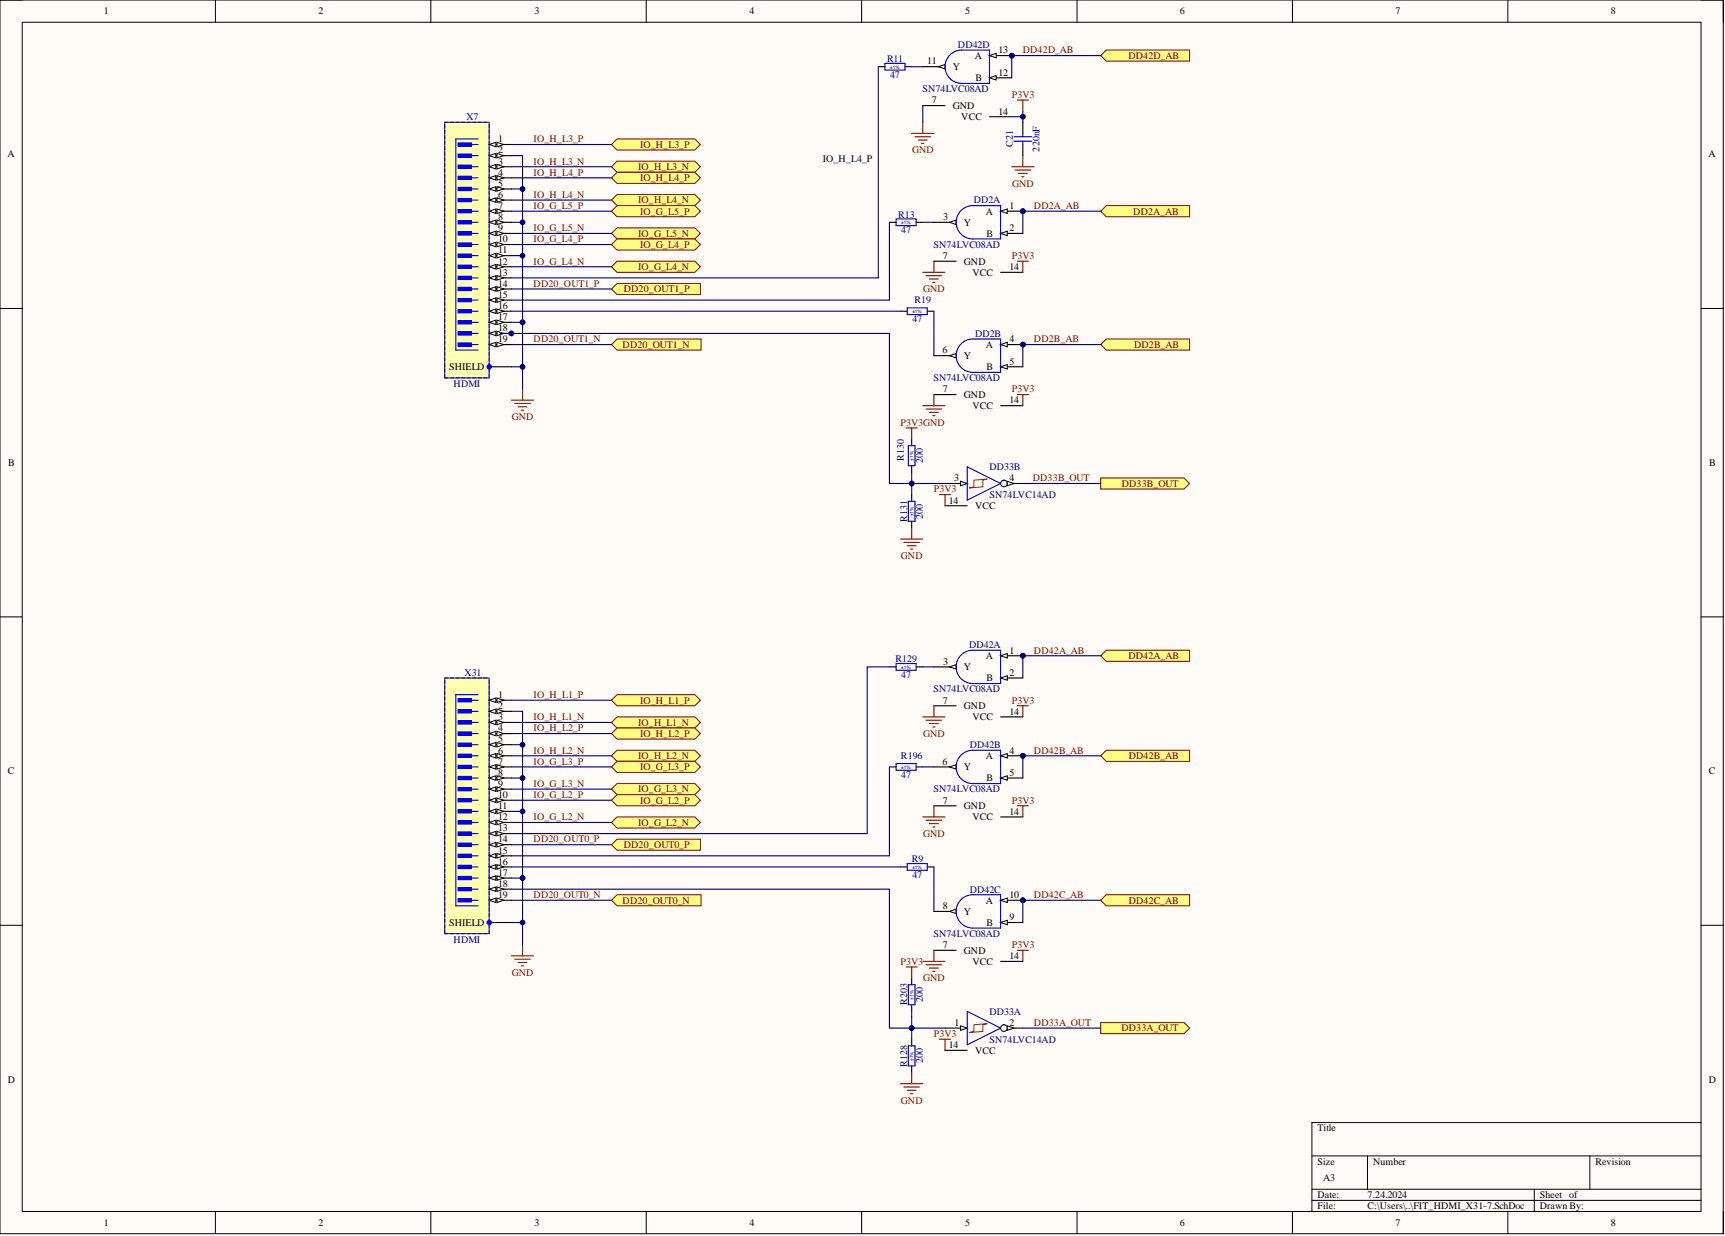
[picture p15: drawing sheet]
<svg xmlns="http://www.w3.org/2000/svg" width="393mm" height="282mm" viewBox="0 0 393 282" stroke-linecap="round" stroke-linejoin="round" font-family="sans-serif">
<defs><g id="words">
<g font-size="2.3">
<text x="23.7" y="3.3">1</text>
<text x="72.6" y="3.3">2</text>
<text x="121.9" y="3.3">3</text>
<text x="170.9" y="3.3">4</text>
<text x="220.1" y="3.3">5</text>
<text x="269.1" y="3.3">6</text>
<text x="318.2" y="3.3">7</text>
<text x="367.3" y="3.3">8</text>
<text x="211.4" y="14.7">11</text>
<text x="217.3" y="16">Y</text>
<text x="222.3" y="13.4">A</text>
<text x="227.7" y="12.2">13</text>
<text x="227.7" y="17.2">12</text>
<text x="212.4" y="23.6">7</text>
<text x="222.4" y="18.5">B</text>
<text x="217.3" y="24.8">GND</text>
<text x="219.2" y="27.4">VCC</text>
<text x="227.7" y="26.1">14</text>
<text x="1.7" y="35.9">A</text>
<text x="113.6" y="32.4">1</text>
<text x="113.6" y="35">2</text>
<text x="389.6" y="35.9">A</text>
<text x="113.6" y="37.5">3</text>
<text x="113.6" y="40.1">4</text>
<text x="187.6" y="37">IO_H_L4_P</text>
<text x="113.6" y="42.6">5</text>
<text x="113.6" y="45.1">6</text>
<text x="113.6" y="47.7">7</text>
<text x="230.2" y="47.7">1</text>
<text x="113.6" y="50.2">8</text>
<text x="113.6" y="52.7">9</text>
<text x="215.1" y="50.2">3</text>
<text x="219.8" y="51.5">Y</text>
<text x="224.8" y="48.9">A</text>
<text x="225" y="54">B</text>
<text x="230.2" y="52.7">2</text>
<text x="113.6" y="55.3">10</text>
<text x="113.6" y="57.8">11</text>
<text x="215" y="59.1">7</text>
<text x="113.6" y="60.3">12</text>
<text x="113.6" y="62.9">13</text>
<text x="113.6" y="65.4">14</text>
<text x="219.8" y="60.3">GND</text>
<text x="221.7" y="62.9">VCC</text>
<text x="230.2" y="61.6">14</text>
<text x="113.6" y="67.9">15</text>
<text x="113.6" y="70.5">16</text>
<text x="113.6" y="73">17</text>
<text x="113.6" y="75.5">18</text>
<text x="113.6" y="78.1">19</text>
<text x="214.9" y="80.6">6</text>
<text x="219.8" y="81.9">Y</text>
<text x="224.8" y="79.3">A</text>
<text x="230.2" y="83.1">5</text>
<text x="230.2" y="78.1">4</text>
<text x="102.4" y="84.4">SHIELD</text>
<text x="215" y="89.5">7</text>
<text x="225" y="84.4">B</text>
<text x="219.8" y="90.7">GND</text>
<text x="221.7" y="93.3">VCC</text>
<text x="230.2" y="92">14</text>
<text x="1.9" y="106.3">B</text>
<text x="389.7" y="106.3">B</text>
<text x="217.6" y="109.8">3</text>
<text x="230.2" y="109.8">4</text>
<text x="216.3" y="114.8">14</text>
<text x="222.3" y="116.1">VCC</text>
<text x="230.2" y="149">1</text>
<text x="215.1" y="151.6">3</text>
<text x="219.8" y="152.8">Y</text>
<text x="224.8" y="150.3">A</text>
<text x="225" y="155.4">B</text>
<text x="230.2" y="154.1">2</text>
<text x="113.6" y="159.2">1</text>
<text x="113.6" y="161.7">2</text>
<text x="215" y="160.4">7</text>
<text x="219.8" y="161.7">GND</text>
<text x="113.6" y="164.2">3</text>
<text x="113.6" y="166.8">4</text>
<text x="221.7" y="164.2">VCC</text>
<text x="230.2" y="163">14</text>
<text x="113.6" y="169.3">5</text>
<text x="113.6" y="171.9">6</text>
<text x="224.8" y="173.1">A</text>
<text x="230.2" y="171.9">4</text>
<text x="1.8" y="176.6">C</text>
<text x="113.6" y="174.4">7</text>
<text x="113.6" y="176.9">8</text>
<text x="113.6" y="179.5">9</text>
<text x="214.9" y="174.4">6</text>
<text x="219.8" y="175.7">Y</text>
<text x="225" y="178.2">B</text>
<text x="230.2" y="176.9">5</text>
<text x="389.7" y="176.6">C</text>
<text x="113.6" y="182">10</text>
<text x="113.6" y="184.5">11</text>
<text x="215" y="183.3">7</text>
<text x="219.8" y="184.5">GND</text>
<text x="230.2" y="185.8">14</text>
<text x="113.6" y="187.1">12</text>
<text x="113.6" y="189.6">13</text>
<text x="221.7" y="187.1">VCC</text>
<text x="113.6" y="192.1">14</text>
<text x="113.6" y="194.7">15</text>
<text x="113.6" y="197.2">16</text>
<text x="113.6" y="199.7">17</text>
<text x="113.6" y="202.3">18</text>
<text x="113.6" y="204.8">19</text>
<text x="215" y="207.3">8</text>
<text x="219.8" y="208.6">Y</text>
<text x="224.8" y="206.1">A</text>
<text x="230.2" y="204.8">10</text>
<text x="230.2" y="209.9">9</text>
<text x="102.4" y="211.1">SHIELD</text>
<text x="225" y="211.1">B</text>
<text x="215" y="216.2">7</text>
<text x="219.8" y="217.5">GND</text>
<text x="221.7" y="220">VCC</text>
<text x="230.2" y="218.7">14</text>
<text x="217.7" y="234">1</text>
<text x="230.2" y="234">2</text>
<text x="216.3" y="239">14</text>
<text x="222.3" y="240.3">VCC</text>
<text x="1.8" y="247">D</text>
<text x="389.7" y="247">D</text>
<text x="300.4" y="258">Title</text>
<text x="300.4" y="265.6">Size</text>
<text x="301.7" y="269.4">A3</text>
<text x="313.1" y="265.6">Number</text>
<text x="363.8" y="265.6">Revision</text>
<text x="300.4" y="273.2">Date:</text>
<text x="300.4" y="275.8">File:</text>
<text x="311.8" y="273.2">7.24.2024</text>
<text x="311.8" y="275.8">C:\Users\..\FIT_HDMI_X31-7.SchDoc</text>
<text x="351.1" y="273.2">Sheet of</text>
<text x="351.1" y="275.8">Drawn By:</text>
<text x="23.7" y="279.6">1</text>
<text x="72.6" y="279.6">2</text>
<text x="121.9" y="279.6">3</text>
<text x="170.9" y="279.6">4</text>
<text x="220.1" y="279.6">5</text>
<text x="269.1" y="279.6">6</text>
<text x="318.2" y="279.6">7</text>
<text x="367.3" y="279.6">8</text>
</g>
<g font-size="2.3" fill="#000080">
<text x="218.4" y="10.9">DD42D</text>
<text x="202.3" y="14.2">R11</text>
<text x="203" y="17.7">47</text>
<text x="210.3" y="21">SN74LVC08AD</text>
<text x="106.4" y="27.4">X7</text>
<text x="231" y="33.5" transform="rotate(-90 231 33.5)">C21</text>
<text x="237" y="34.6" transform="rotate(-90 237 34.6)">220nF</text>
<text x="222.1" y="46.4">DD2A</text>
<text x="204.8" y="49.7">R13</text>
<text x="205.5" y="53.2">47</text>
<text x="212.9" y="56.5">SN74LVC08AD</text>
<text x="208.6" y="69.2">R19</text>
<text x="208.1" y="73.5">47</text>
<text x="222.3" y="76.8">DD2B</text>
<text x="103.4" y="88.2">HDMI</text>
<text x="212.9" y="86.9">SN74LVC08AD</text>
<text x="206.1" y="105.1" transform="rotate(-90 206.1 105.1)">R130</text>
<text x="210.4" y="105.6" transform="rotate(-90 210.4 105.6)">200</text>
<text x="225.6" y="107.2">DD33B</text>
<text x="225.6" y="113.6">SN74LVC14AD</text>
<text x="206.9" y="119" transform="rotate(-90 206.9 119)">R131</text>
<text x="210.4" y="118.3" transform="rotate(-90 210.4 118.3)">200</text>
<text x="221" y="147.8">DD42A</text>
<text x="105.9" y="154.1">X31</text>
<text x="204.2" y="151.1">R129</text>
<text x="205.5" y="154.6">47</text>
<text x="212.9" y="157.9">SN74LVC08AD</text>
<text x="205.4" y="173.1">R196</text>
<text x="221.2" y="170.6">DD42B</text>
<text x="205.5" y="177.4">47</text>
<text x="212.9" y="180.7">SN74LVC08AD</text>
<text x="207.9" y="196.7">R9</text>
<text x="208.1" y="200.2">47</text>
<text x="221.2" y="203.5">DD42C</text>
<text x="103.4" y="214.9">HDMI</text>
<text x="212.9" y="213.7">SN74LVC08AD</text>
<text x="206.9" y="229.2" transform="rotate(-90 206.9 229.2)">R203</text>
<text x="210.4" y="228.5" transform="rotate(-90 210.4 228.5)">200</text>
<text x="225.6" y="231.4">DD33A</text>
<text x="225.6" y="237.8">SN74LVC14AD</text>
<text x="206.9" y="243.2" transform="rotate(-90 206.9 243.2)">R128</text>
<text x="210.4" y="242.5" transform="rotate(-90 210.4 242.5)">200</text>
</g>
<g font-size="2.3" fill="#800000">
<text x="233.2" y="12.2">DD42D_AB</text>
<text x="257.3" y="13.4">DD42D_AB</text>
<text x="230.7" y="22.3">P3V3</text>
<text x="121.7" y="32.4">IO_H_L3_P</text>
<text x="145.9" y="33.7">IO_H_L3_P</text>
<text x="208" y="35">GND</text>
<text x="121.7" y="37.5">IO_H_L3_N</text>
<text x="121.7" y="40.1">IO_H_L4_P</text>
<text x="145.5" y="38.8">IO_H_L3_N</text>
<text x="145.9" y="41.3">IO_H_L4_P</text>
<text x="121.7" y="45.1">IO_H_L4_N</text>
<text x="121.7" y="47.7">IO_G_L5_P</text>
<text x="145.5" y="46.4">IO_H_L4_N</text>
<text x="230.8" y="42.6">GND</text>
<text x="235.8" y="47.7">DD2A_AB</text>
<text x="121.7" y="52.7">IO_G_L5_N</text>
<text x="145.5" y="54">IO_G_L5_N</text>
<text x="145.9" y="48.9">IO_G_L5_P</text>
<text x="258.4" y="48.9">DD2A_AB</text>
<text x="121.7" y="55.3">IO_G_L4_P</text>
<text x="145.9" y="56.5">IO_G_L4_P</text>
<text x="230.7" y="59.1">P3V3</text>
<text x="121.7" y="65.4">DD20_OUT1_P</text>
<text x="121.7" y="60.3">IO_G_L4_N</text>
<text x="145.5" y="61.6">IO_G_L4_N</text>
<text x="142.2" y="66.7">DD20_OUT1_P</text>
<text x="210.5" y="66.7">GND</text>
<text x="121.7" y="78.1">DD20_OUT1_N</text>
<text x="142" y="79.3">DD20_OUT1_N</text>
<text x="235.8" y="78.1">DD2B_AB</text>
<text x="258.6" y="79.3">DD2B_AB</text>
<text x="230.7" y="89.5">P3V3</text>
<text x="116.7" y="95.8">GND</text>
<text x="205.3" y="97.1">P3V3GND</text>
<text x="213" y="112.3">P3V3</text>
<text x="235.5" y="109.8">DD33B_OUT</text>
<text x="255.8" y="111">DD33B_OUT</text>
<text x="205.4" y="127.5">GND</text>
<text x="235.8" y="149">DD42A_AB</text>
<text x="257.3" y="150.3">DD42A_AB</text>
<text x="121.7" y="159.2">IO_H_L1_P</text>
<text x="145.9" y="160.4">IO_H_L1_P</text>
<text x="230.7" y="160.4">P3V3</text>
<text x="121.7" y="164.2">IO_H_L1_N</text>
<text x="121.7" y="166.8">IO_H_L2_P</text>
<text x="145.5" y="165.5">IO_H_L1_N</text>
<text x="121.7" y="171.9">IO_H_L2_N</text>
<text x="145.5" y="173.1">IO_H_L2_N</text>
<text x="145.9" y="168.1">IO_H_L2_P</text>
<text x="210.5" y="168.1">GND</text>
<text x="235.8" y="171.9">DD42B_AB</text>
<text x="257.4" y="173.1">DD42B_AB</text>
<text x="121.7" y="174.4">IO_G_L3_P</text>
<text x="121.7" y="179.5">IO_G_L3_N</text>
<text x="145.9" y="175.7">IO_G_L3_P</text>
<text x="121.7" y="182">IO_G_L2_P</text>
<text x="145.5" y="180.7">IO_G_L3_N</text>
<text x="145.9" y="183.3">IO_G_L2_P</text>
<text x="230.7" y="183.3">P3V3</text>
<text x="121.7" y="187.1">IO_G_L2_N</text>
<text x="145.5" y="188.3">IO_G_L2_N</text>
<text x="210.5" y="190.9">GND</text>
<text x="121.7" y="192.1">DD20_OUT0_P</text>
<text x="142.2" y="193.4">DD20_OUT0_P</text>
<text x="121.7" y="204.8">DD20_OUT0_N</text>
<text x="142" y="206.1">DD20_OUT0_N</text>
<text x="235.8" y="204.8">DD42C_AB</text>
<text x="257.4" y="206.1">DD42C_AB</text>
<text x="205.3" y="220">P3V3</text>
<text x="230.7" y="216.2">P3V3</text>
<text x="116.7" y="222.5">GND</text>
<text x="210.5" y="223.8">GND</text>
<text x="235.8" y="234">DD33A_OUT</text>
<text x="213" y="236.5">P3V3</text>
<text x="255.7" y="235.2">DD33A_OUT</text>
<text x="205.4" y="251.7">GND</text>
</g>
<g font-size="1.1" fill="#000080">
<text x="203" y="15.6">±1%</text>
<text x="205.5" y="51.1">±1%</text>
<text x="208.1" y="71.4">±1%</text>
<text x="208.3" y="105" transform="rotate(-90 208.3 105)">±1%</text>
<text x="208.3" y="117.7" transform="rotate(-90 208.3 117.7)">±1%</text>
<text x="205.5" y="152.5">±1%</text>
<text x="205.5" y="175.3">±1%</text>
<text x="208.1" y="198.1">±1%</text>
<text x="208.3" y="228" transform="rotate(-90 208.3 228)">±1%</text>
<text x="208.3" y="241.9" transform="rotate(-90 208.3 241.9)">±1%</text>
</g>
</g></defs>
<path d="M0 0h393v281.3h-393z" fill-rule="evenodd" fill="#fffcf8"/>
<path d="M0 0h393v281.3h-393z" fill="none" stroke="#000" stroke-width=".23"/>
<path d="M5.1 5.1h382.8v271.2h-382.8z" fill-rule="evenodd" fill="#fffcf8"/>
<g fill="none" stroke="#000" stroke-width=".23">
<path d="M0 0h5.1M5.1 5.1h382.8v271.2h-382.8zM49.1 0v5.1M98.2 0v5.1M147.4 0v5.1M196.5 0v5.1M245.6 0v5.1M294.7 0v5.1M343.8 0v5.1M387.9 0h5.1v5.1M0 70.3h5.1M387.9 70.3h5.1"/>
<path d="M0 140.7h5.1M387.9 140.7h5.1M0 211h5.1M387.9 211h5.1M387.9 256h-88.7v20.3M49.1 276.3v5M98.2 276.3v5M147.4 276.3v5M196.5 276.3v5M245.6 276.3v5M294.7 276.3v5M299.2 263.6h88.7"/>
<path d="M299.2 271.2h88.7M299.2 273.7h88.7M311.8 263.6v7.6M343.8 276.3v5M349.9 271.2v5.1M362.5 263.6v7.6M393 276.3v5"/>
</g>
<g fill="none" stroke="#000" stroke-width=".25">
<path d="M200.3 15.2h1.5M206.4 15.2h1.5M233.2 27.9v2.5M233.2 33v2.5M202.8 50.7h1.5M208.9 50.7h1.5M205.3 71h1.6M211.4 71h1.6M207.9 100.1v1.5M207.9 106.2v1.5M207.9 112.8v1.5M207.9 118.9v1.5"/>
<path d="M202.8 152.1h1.5M208.9 152.1h1.5M202.8 174.9h1.5M208.9 174.9h1.5M205.3 197.7h1.6M211.4 197.7h1.6M207.9 223.1v1.5M207.9 229.1v1.6M207.9 237v1.5M207.9 243.1v1.5"/>
</g>
<g fill="none" stroke="#00f" stroke-width=".25">
<path d="M201.8 14.5h4.6v1.5h-4.6zM231.2 31.2h4.1M231.2 32.2h4.1M233.2 30.4v.8M233.2 32.2v.8M204.3 49.9h4.6v1.6h-4.6zM206.9 70.2h4.5v1.5h-4.5zM207.1 101.6h1.5v4.6h-1.5zM207.1 114.3h1.5v4.6h-1.5zM204.3 151.3h4.6v1.5h-4.6zM204.3 174.1h4.6v1.6h-4.6zM206.9 196.9h4.5v1.6h-4.5z"/>
<path d="M207.1 224.6h1.5v4.5h-1.5zM207.1 238.5h1.5v4.6h-1.5z"/>
</g>
<circle cx="230.7" cy="12.7" r=".51" fill="#000080"/>
<circle cx="230.7" cy="12.7" r=".51" fill="none" stroke="#000080" stroke-width=".23"/>
<path d="M210.4 15.2h5.1" fill="none" stroke="#000" stroke-width=".25"/>
<path d="M214 15.2l1.5-.5v1z" fill="#f8fcff"/>
<path d="M214 15.2l1.5-.5v1z" fill="none" stroke="#000" stroke-width=".23"/>
<path d="M225.6 12.7h5.1" fill="none" stroke="#000" stroke-width=".25"/>
<path d="M225.6 12.7l1.6-.5v1z" fill="#f8fcff"/>
<path d="M225.6 12.7l1.6-.5v1z" fill="none" stroke="#000" stroke-width=".23"/>
<circle cx="230.7" cy="12.7" r=".51" fill="#000080"/>
<circle cx="230.7" cy="12.7" r=".51" fill="none" stroke="#000080" stroke-width=".23"/>
<path d="M225.6 17.7h5.1" fill="none" stroke="#000" stroke-width=".25"/>
<path d="M225.6 17.7l1.6-.5v1.1z" fill="#f8fcff"/>
<path d="M225.6 17.7l1.6-.5v1.1z" fill="none" stroke="#000" stroke-width=".23"/>
<path d="M216.6 12.5a3.8 3.8 0 0 1 2.7-1.1h6.3v7.6h-6.3a3.8 3.8 0 0 1-3.5-2.3 3.8 3.8 0 0 1 .8-4.2z" fill="none" stroke="#00f" stroke-width=".25"/>
<path d="M210.4 24.1h5.1M225.6 26.6h5.1M215.5 115.3h5.1M228.2 110.3h5" fill="none" stroke="#000" stroke-width=".25"/>
<circle cx="228.9" cy="110.3" r=".76" fill="#f8fcff"/>
<circle cx="228.9" cy="110.3" r=".76" fill="none" stroke="#000" stroke-width=".23"/>
<path d="M229.7 109.8l1.5 .5-1.5 .5z" fill="#f8fcff"/>
<path d="M229.7 109.8l1.5 .5-1.5 .5z" fill="none" stroke="#000" stroke-width=".23"/>
<path d="M215.5 110.3h5.1" fill="none" stroke="#000" stroke-width=".25"/>
<path d="M219 109.8l1.6 .5-1.6 .5z" fill="#f8fcff"/>
<path d="M219 109.8l1.6 .5-1.6 .5z" fill="none" stroke="#000" stroke-width=".23"/>
<path d="M220.6 106.5l7.6 3.8-7.6 3.8z" fill="none" stroke="#00f" stroke-width=".25"/>
<path d="M222.1 109.5l3-.3-1 .3v1.5l-3 .3 1-.3z" fill="none" stroke="#f00" stroke-width=".23"/>
<g fill="none" stroke="#800000" stroke-width=".25">
<path d="M207.9 30.4h5.1M208.6 31.2h3.6M209.4 31.9h2M210.2 32.7h.5M210.4 27.9v2.5M230.7 38h5.1M231.5 38.8h3.5M232 22.8h2.5M232.2 39.5h2.1M233.2 22.8v2.6M233.2 35.5v2.5M233 40.3h.5"/>
<path d="M116.6 91.3h5.1M117.4 92h3.5M118.1 92.8h2.1M118.9 93.5h.5M119.2 88.7v2.6M206.6 97.6h2.6M207.9 97.6v2.5M205.3 122.9h5.1M206.1 123.7h3.6M206.9 124.5h2M207.6 125.2h.5M207.9 120.4v2.5"/>
<path d="M116.6 218h5.1M117.4 218.7h3.5M118.1 219.5h2.1M119.2 215.4v2.6M118.9 220.3h.5M206.6 220.5h2.6M207.9 220.5v2.6M205.3 247.1h5.1M206.1 247.9h3.6M206.9 248.7h2M207.6 249.4h.5M207.9 244.6v2.5"/>
</g>
<path d="M101.4 154.6h10.1v58.3h-10.1z" fill-rule="evenodd" fill="#ffffb0"/>
<path d="M101.4 154.6h10.1v58.3h-10.1z" fill="none" stroke="#800000" stroke-width=".23"/>
<path d="M111.5 159.7h5.1" fill="none" stroke="#000" stroke-width=".25"/>
<path d="M111.5 159.7l1.6-.5v1z" fill="#f8fcff"/>
<path d="M111.5 159.7l1.6-.5v1z" fill="none" stroke="#000" stroke-width=".23"/>
<path d="M113.3 159.2l1.5 .5-1.5 .5z" fill="#f8fcff"/>
<path d="M113.3 159.2l1.5 .5-1.5 .5z" fill="none" stroke="#000" stroke-width=".23"/>
<path d="M111.5 162.2h5.1" fill="none" stroke="#000" stroke-width=".25"/>
<path d="M111.5 162.2l1.6-.5v1z" fill="#f8fcff"/>
<path d="M111.5 162.2l1.6-.5v1z" fill="none" stroke="#000" stroke-width=".23"/>
<path d="M113.3 161.7l1.5 .5-1.5 .5z" fill="#f8fcff"/>
<path d="M113.3 161.7l1.5 .5-1.5 .5z" fill="none" stroke="#000" stroke-width=".23"/>
<path d="M111.5 164.8h5.1" fill="none" stroke="#000" stroke-width=".25"/>
<path d="M111.5 164.8l1.6-.6v1.1z" fill="#f8fcff"/>
<path d="M111.5 164.8l1.6-.6v1.1z" fill="none" stroke="#000" stroke-width=".23"/>
<path d="M113.3 164.2l1.5 .6-1.5 .5z" fill="#f8fcff"/>
<path d="M113.3 164.2l1.5 .6-1.5 .5z" fill="none" stroke="#000" stroke-width=".23"/>
<path d="M111.5 167.3h5.1" fill="none" stroke="#000" stroke-width=".25"/>
<path d="M111.5 167.3l1.6-.5v1z" fill="#f8fcff"/>
<path d="M111.5 167.3l1.6-.5v1z" fill="none" stroke="#000" stroke-width=".23"/>
<path d="M113.3 166.8l1.5 .5-1.5 .5z" fill="#f8fcff"/>
<path d="M113.3 166.8l1.5 .5-1.5 .5z" fill="none" stroke="#000" stroke-width=".23"/>
<path d="M111.5 169.8h5.1" fill="none" stroke="#000" stroke-width=".25"/>
<path d="M111.5 169.8l1.6-.5v1z" fill="#f8fcff"/>
<path d="M111.5 169.8l1.6-.5v1z" fill="none" stroke="#000" stroke-width=".23"/>
<path d="M113.3 169.3l1.5 .5-1.5 .5z" fill="#f8fcff"/>
<path d="M113.3 169.3l1.5 .5-1.5 .5z" fill="none" stroke="#000" stroke-width=".23"/>
<path d="M111.5 172.4h5.1" fill="none" stroke="#000" stroke-width=".25"/>
<path d="M111.5 172.4l1.6-.5v1z" fill="#f8fcff"/>
<path d="M111.5 172.4l1.6-.5v1z" fill="none" stroke="#000" stroke-width=".23"/>
<path d="M113.3 171.9l1.5 .5-1.5 .5z" fill="#f8fcff"/>
<path d="M113.3 171.9l1.5 .5-1.5 .5z" fill="none" stroke="#000" stroke-width=".23"/>
<path d="M111.5 174.9h5.1" fill="none" stroke="#000" stroke-width=".25"/>
<path d="M111.5 174.9l1.6-.5v1z" fill="#f8fcff"/>
<path d="M111.5 174.9l1.6-.5v1z" fill="none" stroke="#000" stroke-width=".23"/>
<path d="M113.3 174.4l1.5 .5-1.5 .5z" fill="#f8fcff"/>
<path d="M113.3 174.4l1.5 .5-1.5 .5z" fill="none" stroke="#000" stroke-width=".23"/>
<path d="M111.5 177.4h5.1" fill="none" stroke="#000" stroke-width=".25"/>
<path d="M111.5 177.4l1.6-.5v1z" fill="#f8fcff"/>
<path d="M111.5 177.4l1.6-.5v1z" fill="none" stroke="#000" stroke-width=".23"/>
<path d="M113.3 176.9l1.5 .5-1.5 .5z" fill="#f8fcff"/>
<path d="M113.3 176.9l1.5 .5-1.5 .5z" fill="none" stroke="#000" stroke-width=".23"/>
<path d="M111.5 180h5.1" fill="none" stroke="#000" stroke-width=".25"/>
<path d="M111.5 180l1.6-.5v1z" fill="#f8fcff"/>
<path d="M111.5 180l1.6-.5v1z" fill="none" stroke="#000" stroke-width=".23"/>
<path d="M113.3 179.5l1.5 .5-1.5 .5z" fill="#f8fcff"/>
<path d="M113.3 179.5l1.5 .5-1.5 .5z" fill="none" stroke="#000" stroke-width=".23"/>
<path d="M111.5 182.5h5.1" fill="none" stroke="#000" stroke-width=".25"/>
<path d="M111.5 182.5l1.6-.5v1z" fill="#f8fcff"/>
<path d="M111.5 182.5l1.6-.5v1z" fill="none" stroke="#000" stroke-width=".23"/>
<path d="M113.3 182l1.5 .5-1.5 .5z" fill="#f8fcff"/>
<path d="M113.3 182l1.5 .5-1.5 .5z" fill="none" stroke="#000" stroke-width=".23"/>
<path d="M111.5 185h5.1" fill="none" stroke="#000" stroke-width=".25"/>
<path d="M111.5 185l1.6-.5v1z" fill="#f8fcff"/>
<path d="M111.5 185l1.6-.5v1z" fill="none" stroke="#000" stroke-width=".23"/>
<path d="M113.3 184.5l1.5 .5-1.5 .5z" fill="#f8fcff"/>
<path d="M113.3 184.5l1.5 .5-1.5 .5z" fill="none" stroke="#000" stroke-width=".23"/>
<path d="M111.5 187.6h5.1" fill="none" stroke="#000" stroke-width=".25"/>
<path d="M111.5 187.6l1.6-.5v1z" fill="#f8fcff"/>
<path d="M111.5 187.6l1.6-.5v1z" fill="none" stroke="#000" stroke-width=".23"/>
<path d="M113.3 187.1l1.5 .5-1.5 .5z" fill="#f8fcff"/>
<path d="M113.3 187.1l1.5 .5-1.5 .5z" fill="none" stroke="#000" stroke-width=".23"/>
<path d="M111.5 190.1h5.1" fill="none" stroke="#000" stroke-width=".25"/>
<path d="M111.5 190.1l1.6-.5v1z" fill="#f8fcff"/>
<path d="M111.5 190.1l1.6-.5v1z" fill="none" stroke="#000" stroke-width=".23"/>
<path d="M113.3 189.6l1.5 .5-1.5 .5z" fill="#f8fcff"/>
<path d="M113.3 189.6l1.5 .5-1.5 .5z" fill="none" stroke="#000" stroke-width=".23"/>
<path d="M111.5 192.6h5.1" fill="none" stroke="#000" stroke-width=".25"/>
<path d="M111.5 192.6l1.6-.5v1z" fill="#f8fcff"/>
<path d="M111.5 192.6l1.6-.5v1z" fill="none" stroke="#000" stroke-width=".23"/>
<path d="M113.3 192.1l1.5 .5-1.5 .5z" fill="#f8fcff"/>
<path d="M113.3 192.1l1.5 .5-1.5 .5z" fill="none" stroke="#000" stroke-width=".23"/>
<path d="M111.5 195.2h5.1" fill="none" stroke="#000" stroke-width=".25"/>
<path d="M111.5 195.2l1.6-.5v1z" fill="#f8fcff"/>
<path d="M111.5 195.2l1.6-.5v1z" fill="none" stroke="#000" stroke-width=".23"/>
<path d="M113.3 194.7l1.5 .5-1.5 .5z" fill="#f8fcff"/>
<path d="M113.3 194.7l1.5 .5-1.5 .5z" fill="none" stroke="#000" stroke-width=".23"/>
<path d="M111.5 197.7h5.1" fill="none" stroke="#000" stroke-width=".25"/>
<path d="M111.5 197.7l1.6-.5v1z" fill="#f8fcff"/>
<path d="M111.5 197.7l1.6-.5v1z" fill="none" stroke="#000" stroke-width=".23"/>
<path d="M113.3 197.2l1.5 .5-1.5 .5z" fill="#f8fcff"/>
<path d="M113.3 197.2l1.5 .5-1.5 .5z" fill="none" stroke="#000" stroke-width=".23"/>
<path d="M111.5 200.2h5.1" fill="none" stroke="#000" stroke-width=".25"/>
<path d="M111.5 200.2l1.6-.5v1z" fill="#f8fcff"/>
<path d="M111.5 200.2l1.6-.5v1z" fill="none" stroke="#000" stroke-width=".23"/>
<path d="M113.3 199.7l1.5 .5-1.5 .5z" fill="#f8fcff"/>
<path d="M113.3 199.7l1.5 .5-1.5 .5z" fill="none" stroke="#000" stroke-width=".23"/>
<path d="M111.5 202.8h5.1" fill="none" stroke="#000" stroke-width=".25"/>
<path d="M111.5 202.8l1.6-.5v1z" fill="#f8fcff"/>
<path d="M111.5 202.8l1.6-.5v1z" fill="none" stroke="#000" stroke-width=".23"/>
<path d="M113.3 202.3l1.5 .5-1.5 .5z" fill="#f8fcff"/>
<path d="M113.3 202.3l1.5 .5-1.5 .5z" fill="none" stroke="#000" stroke-width=".23"/>
<path d="M111.5 205.3h5.1" fill="none" stroke="#000" stroke-width=".25"/>
<path d="M111.5 205.3l1.6-.5v1z" fill="#f8fcff"/>
<path d="M111.5 205.3l1.6-.5v1z" fill="none" stroke="#000" stroke-width=".23"/>
<path d="M113.3 204.8l1.5 .5-1.5 .5z" fill="#f8fcff"/>
<path d="M113.3 204.8l1.5 .5-1.5 .5z" fill="none" stroke="#000" stroke-width=".23"/>
<path d="M111.5 210.4h5.1" fill="none" stroke="#000" stroke-width=".25"/>
<g fill="none" stroke="#00f" stroke-width=".25">
<path d="M101.4 155.1v.8M101.4 156.4v.8M101.4 157.6v.8M101.4 158.9v.8M101.4 154.6h.8M102.7 154.6h.8M103.9 154.6h.8M105.2 154.6h.8M106.5 154.6h.8M107.7 154.6h.8M109 154.6h.8M110.3 154.6h.8"/>
<path d="M111.5 155.1v.8M111.5 156.4v.8M111.5 157.6v.8M111.5 158.9v.8M101.4 160.2v.8M101.4 161.4v.8M101.4 162.7v.8M101.4 164v.8M101.4 165.2v.8M101.4 166.5v.8M101.4 167.8v.8M101.4 169v.8"/>
<path d="M101.4 170.3v.8M101.4 171.6v.8M101.4 172.8v.8M101.4 174.1v.8M101.4 175.4v.8M101.4 176.6v.8M101.4 177.9v.8M101.4 179.2v.8M111.5 160.2v.8M111.5 161.4v.8M111.5 162.7v.8M111.5 164v.8"/>
<path d="M111.5 165.2v.8M111.5 166.5v.8M111.5 167.8v.8M111.5 169v.8M111.5 170.3v.8M111.5 171.6v.8M111.5 172.8v.8M111.5 174.1v.8M111.5 175.4v.8M111.5 176.6v.8M111.5 177.9v.8M111.5 179.2v.8"/>
<path d="M101.4 180.4v.8M101.4 181.7v.8M101.4 183v.8M101.4 184.2v.8M101.4 185.5v.8M101.4 186.8v.8M101.4 188v.8M101.4 189.3v.8M101.4 190.6v.8M101.4 191.8v.8M101.4 193.1v.8M101.4 194.4v.8"/>
<path d="M101.4 195.6v.8M101.4 196.9v.8M101.4 198.2v.8M101.4 199.4v.8M111.5 180.4v.8M111.5 181.7v.8M111.5 183v.8M111.5 184.2v.8M111.5 185.5v.8M111.5 186.8v.8M111.5 188v.8M111.5 189.3v.8"/>
<path d="M111.5 190.6v.8M111.5 191.8v.8M111.5 193.1v.8M111.5 194.4v.8M111.5 195.6v.8M111.5 196.9v.8M111.5 198.2v.8M111.5 199.4v.8M101.4 200.7v.8M101.4 202v.8M101.4 203.2v.8M101.4 204.5v.8"/>
<path d="M101.4 205.8v.8M101.4 207.1v.7M101.4 208.3v.8M101.4 209.6v.8M101.4 210.9v.7M101.4 212.1v.8h.8M102.7 212.9h.8M103.9 212.9h.8M105.2 212.9h.8M106.5 212.9h.8M107.7 212.9h.8M109 212.9h.8"/>
<path d="M110.3 212.9h.8M111.5 200.7v.8M111.5 202v.8M111.5 203.2v.8M111.5 204.5v.8M111.5 205.8v.8M111.5 207.1v.7M111.5 208.3v.8M111.5 209.6v.8M111.5 210.9v.7M111.5 212.1v.8"/>
</g>
<circle cx="111.5" cy="210.4" r=".51" fill="#00f"/>
<circle cx="111.5" cy="210.4" r=".51" fill="none" stroke="#00f" stroke-width=".23"/>
<path d="M103.9 158.4h5.1" fill="none" stroke="#00f" stroke-width=".25"/>
<path d="M104.4 159.3h3.1v.8h-3.1z" fill-rule="evenodd" fill="#00f"/>
<path d="M104.4 159.3h3.1v.8h-3.1z" fill="none" stroke="#00f" stroke-width=".23"/>
<path d="M103.9 158.4v48.2M106.5 159.7h2.5" fill="none" stroke="#00f" stroke-width=".25"/>
<path d="M104.4 161.8h3.1v.8h-3.1z" fill-rule="evenodd" fill="#00f"/>
<path d="M104.4 161.8h3.1v.8h-3.1z" fill="none" stroke="#00f" stroke-width=".23"/>
<path d="M106.5 162.2h2.5" fill="none" stroke="#00f" stroke-width=".25"/>
<path d="M104.4 164.4h3.1v.7h-3.1z" fill-rule="evenodd" fill="#00f"/>
<path d="M104.4 164.4h3.1v.7h-3.1z" fill="none" stroke="#00f" stroke-width=".23"/>
<path d="M106.5 164.8h2.5" fill="none" stroke="#00f" stroke-width=".25"/>
<path d="M104.4 166.9h3.1v.8h-3.1z" fill-rule="evenodd" fill="#00f"/>
<path d="M104.4 166.9h3.1v.8h-3.1z" fill="none" stroke="#00f" stroke-width=".23"/>
<path d="M106.5 167.3h2.5" fill="none" stroke="#00f" stroke-width=".25"/>
<path d="M104.4 169.4h3.1v.8h-3.1z" fill-rule="evenodd" fill="#00f"/>
<path d="M104.4 169.4h3.1v.8h-3.1z" fill="none" stroke="#00f" stroke-width=".23"/>
<path d="M106.5 169.8h2.5" fill="none" stroke="#00f" stroke-width=".25"/>
<path d="M104.4 172h3.1v.7h-3.1z" fill-rule="evenodd" fill="#00f"/>
<path d="M104.4 172h3.1v.7h-3.1z" fill="none" stroke="#00f" stroke-width=".23"/>
<path d="M106.5 172.4h2.5" fill="none" stroke="#00f" stroke-width=".25"/>
<path d="M104.4 174.5h3.1v.8h-3.1z" fill-rule="evenodd" fill="#00f"/>
<path d="M104.4 174.5h3.1v.8h-3.1z" fill="none" stroke="#00f" stroke-width=".23"/>
<path d="M106.5 174.9h2.5" fill="none" stroke="#00f" stroke-width=".25"/>
<path d="M104.4 177h3.1v.8h-3.1z" fill-rule="evenodd" fill="#00f"/>
<path d="M104.4 177h3.1v.8h-3.1z" fill="none" stroke="#00f" stroke-width=".23"/>
<path d="M106.5 177.4h2.5" fill="none" stroke="#00f" stroke-width=".25"/>
<path d="M104.4 179.6h3.1v.7h-3.1z" fill-rule="evenodd" fill="#00f"/>
<path d="M104.4 179.6h3.1v.7h-3.1z" fill="none" stroke="#00f" stroke-width=".23"/>
<path d="M106.5 180h2.5" fill="none" stroke="#00f" stroke-width=".25"/>
<path d="M104.4 182.1h3.1v.8h-3.1z" fill-rule="evenodd" fill="#00f"/>
<path d="M104.4 182.1h3.1v.8h-3.1z" fill="none" stroke="#00f" stroke-width=".23"/>
<path d="M106.5 182.5h2.5" fill="none" stroke="#00f" stroke-width=".25"/>
<path d="M104.4 184.7h3.1v.7h-3.1z" fill-rule="evenodd" fill="#00f"/>
<path d="M104.4 184.7h3.1v.7h-3.1z" fill="none" stroke="#00f" stroke-width=".23"/>
<path d="M106.5 185h2.5" fill="none" stroke="#00f" stroke-width=".25"/>
<path d="M104.4 187.2h3.1v.7h-3.1z" fill-rule="evenodd" fill="#00f"/>
<path d="M104.4 187.2h3.1v.7h-3.1z" fill="none" stroke="#00f" stroke-width=".23"/>
<path d="M106.5 187.6h2.5" fill="none" stroke="#00f" stroke-width=".25"/>
<path d="M104.4 189.7h3.1v.8h-3.1z" fill-rule="evenodd" fill="#00f"/>
<path d="M104.4 189.7h3.1v.8h-3.1z" fill="none" stroke="#00f" stroke-width=".23"/>
<path d="M106.5 190.1h2.5" fill="none" stroke="#00f" stroke-width=".25"/>
<path d="M104.4 192.3h3.1v.7h-3.1z" fill-rule="evenodd" fill="#00f"/>
<path d="M104.4 192.3h3.1v.7h-3.1z" fill="none" stroke="#00f" stroke-width=".23"/>
<path d="M106.5 192.6h2.5" fill="none" stroke="#00f" stroke-width=".25"/>
<path d="M104.4 194.8h3.1v.8h-3.1z" fill-rule="evenodd" fill="#00f"/>
<path d="M104.4 194.8h3.1v.8h-3.1z" fill="none" stroke="#00f" stroke-width=".23"/>
<path d="M106.5 195.2h2.5" fill="none" stroke="#00f" stroke-width=".25"/>
<path d="M104.4 197.3h3.1v.8h-3.1z" fill-rule="evenodd" fill="#00f"/>
<path d="M104.4 197.3h3.1v.8h-3.1z" fill="none" stroke="#00f" stroke-width=".23"/>
<path d="M106.5 197.7h2.5" fill="none" stroke="#00f" stroke-width=".25"/>
<path d="M104.4 199.9h3.1v.7h-3.1z" fill-rule="evenodd" fill="#00f"/>
<path d="M104.4 199.9h3.1v.7h-3.1z" fill="none" stroke="#00f" stroke-width=".23"/>
<path d="M106.5 200.2h2.5" fill="none" stroke="#00f" stroke-width=".25"/>
<path d="M104.4 202.4h3.1v.8h-3.1z" fill-rule="evenodd" fill="#00f"/>
<path d="M104.4 202.4h3.1v.8h-3.1z" fill="none" stroke="#00f" stroke-width=".23"/>
<path d="M106.5 202.8h2.5" fill="none" stroke="#00f" stroke-width=".25"/>
<path d="M104.4 204.9h3.1v.8h-3.1z" fill-rule="evenodd" fill="#00f"/>
<path d="M104.4 204.9h3.1v.8h-3.1z" fill="none" stroke="#00f" stroke-width=".23"/>
<path d="M103.9 206.6h5.1M106.5 205.3h2.5" fill="none" stroke="#00f" stroke-width=".25"/>
<circle cx="116.6" cy="76" r=".51" fill="#000080"/>
<circle cx="116.6" cy="76" r=".51" fill="none" stroke="#000080" stroke-width=".23"/>
<path d="M101.4 27.9h10.1v58.3h-10.1z" fill-rule="evenodd" fill="#ffffb0"/>
<path d="M101.4 27.9h10.1v58.3h-10.1z" fill="none" stroke="#800000" stroke-width=".23"/>
<path d="M111.5 33h5.1" fill="none" stroke="#000" stroke-width=".25"/>
<path d="M111.5 33l1.6-.6v1.1z" fill="#f8fcff"/>
<path d="M111.5 33l1.6-.6v1.1z" fill="none" stroke="#000" stroke-width=".23"/>
<path d="M113.3 32.4l1.5 .6-1.5 .5z" fill="#f8fcff"/>
<path d="M113.3 32.4l1.5 .6-1.5 .5z" fill="none" stroke="#000" stroke-width=".23"/>
<path d="M111.5 35.5h5.1" fill="none" stroke="#000" stroke-width=".25"/>
<path d="M111.5 35.5l1.6-.5v1z" fill="#f8fcff"/>
<path d="M111.5 35.5l1.6-.5v1z" fill="none" stroke="#000" stroke-width=".23"/>
<path d="M113.3 35l1.5 .5-1.5 .5z" fill="#f8fcff"/>
<path d="M113.3 35l1.5 .5-1.5 .5z" fill="none" stroke="#000" stroke-width=".23"/>
<path d="M111.5 38h5.1" fill="none" stroke="#000" stroke-width=".25"/>
<path d="M111.5 38l1.6-.5v1z" fill="#f8fcff"/>
<path d="M111.5 38l1.6-.5v1z" fill="none" stroke="#000" stroke-width=".23"/>
<path d="M113.3 37.5l1.5 .5-1.5 .5z" fill="#f8fcff"/>
<path d="M113.3 37.5l1.5 .5-1.5 .5z" fill="none" stroke="#000" stroke-width=".23"/>
<path d="M111.5 40.6h5.1" fill="none" stroke="#000" stroke-width=".25"/>
<path d="M111.5 40.6l1.6-.5v1z" fill="#f8fcff"/>
<path d="M111.5 40.6l1.6-.5v1z" fill="none" stroke="#000" stroke-width=".23"/>
<path d="M113.3 40.1l1.5 .5-1.5 .5z" fill="#f8fcff"/>
<path d="M113.3 40.1l1.5 .5-1.5 .5z" fill="none" stroke="#000" stroke-width=".23"/>
<path d="M111.5 43.1h5.1" fill="none" stroke="#000" stroke-width=".25"/>
<path d="M111.5 43.1l1.6-.5v1z" fill="#f8fcff"/>
<path d="M111.5 43.1l1.6-.5v1z" fill="none" stroke="#000" stroke-width=".23"/>
<path d="M113.3 42.6l1.5 .5-1.5 .5z" fill="#f8fcff"/>
<path d="M113.3 42.6l1.5 .5-1.5 .5z" fill="none" stroke="#000" stroke-width=".23"/>
<path d="M111.5 45.6h5.1" fill="none" stroke="#000" stroke-width=".25"/>
<path d="M111.5 45.6l1.6-.5v1z" fill="#f8fcff"/>
<path d="M111.5 45.6l1.6-.5v1z" fill="none" stroke="#000" stroke-width=".23"/>
<path d="M113.3 45.1l1.5 .5-1.5 .5z" fill="#f8fcff"/>
<path d="M113.3 45.1l1.5 .5-1.5 .5z" fill="none" stroke="#000" stroke-width=".23"/>
<path d="M111.5 48.2h5.1" fill="none" stroke="#000" stroke-width=".25"/>
<path d="M111.5 48.2l1.6-.5v1z" fill="#f8fcff"/>
<path d="M111.5 48.2l1.6-.5v1z" fill="none" stroke="#000" stroke-width=".23"/>
<path d="M113.3 47.7l1.5 .5-1.5 .5z" fill="#f8fcff"/>
<path d="M113.3 47.7l1.5 .5-1.5 .5z" fill="none" stroke="#000" stroke-width=".23"/>
<path d="M111.5 50.7h5.1" fill="none" stroke="#000" stroke-width=".25"/>
<path d="M111.5 50.7l1.6-.5v1z" fill="#f8fcff"/>
<path d="M111.5 50.7l1.6-.5v1z" fill="none" stroke="#000" stroke-width=".23"/>
<path d="M113.3 50.2l1.5 .5-1.5 .5z" fill="#f8fcff"/>
<path d="M113.3 50.2l1.5 .5-1.5 .5z" fill="none" stroke="#000" stroke-width=".23"/>
<path d="M111.5 53.2h5.1" fill="none" stroke="#000" stroke-width=".25"/>
<path d="M111.5 53.2l1.6-.5v1z" fill="#f8fcff"/>
<path d="M111.5 53.2l1.6-.5v1z" fill="none" stroke="#000" stroke-width=".23"/>
<path d="M113.3 52.7l1.5 .5-1.5 .5z" fill="#f8fcff"/>
<path d="M113.3 52.7l1.5 .5-1.5 .5z" fill="none" stroke="#000" stroke-width=".23"/>
<path d="M111.5 55.8h5.1" fill="none" stroke="#000" stroke-width=".25"/>
<path d="M111.5 55.8l1.6-.5v1z" fill="#f8fcff"/>
<path d="M111.5 55.8l1.6-.5v1z" fill="none" stroke="#000" stroke-width=".23"/>
<path d="M113.3 55.3l1.5 .5-1.5 .5z" fill="#f8fcff"/>
<path d="M113.3 55.3l1.5 .5-1.5 .5z" fill="none" stroke="#000" stroke-width=".23"/>
<path d="M111.5 58.3h5.1" fill="none" stroke="#000" stroke-width=".25"/>
<path d="M111.5 58.3l1.6-.5v1z" fill="#f8fcff"/>
<path d="M111.5 58.3l1.6-.5v1z" fill="none" stroke="#000" stroke-width=".23"/>
<path d="M113.3 57.8l1.5 .5-1.5 .5z" fill="#f8fcff"/>
<path d="M113.3 57.8l1.5 .5-1.5 .5z" fill="none" stroke="#000" stroke-width=".23"/>
<path d="M111.5 60.8h5.1" fill="none" stroke="#000" stroke-width=".25"/>
<path d="M111.5 60.8l1.6-.5v1z" fill="#f8fcff"/>
<path d="M111.5 60.8l1.6-.5v1z" fill="none" stroke="#000" stroke-width=".23"/>
<path d="M113.3 60.3l1.5 .5-1.5 .5z" fill="#f8fcff"/>
<path d="M113.3 60.3l1.5 .5-1.5 .5z" fill="none" stroke="#000" stroke-width=".23"/>
<path d="M111.5 63.4h5.1" fill="none" stroke="#000" stroke-width=".25"/>
<path d="M111.5 63.4l1.6-.5v1z" fill="#f8fcff"/>
<path d="M111.5 63.4l1.6-.5v1z" fill="none" stroke="#000" stroke-width=".23"/>
<path d="M113.3 62.9l1.5 .5-1.5 .5z" fill="#f8fcff"/>
<path d="M113.3 62.9l1.5 .5-1.5 .5z" fill="none" stroke="#000" stroke-width=".23"/>
<path d="M111.5 65.9h5.1" fill="none" stroke="#000" stroke-width=".25"/>
<path d="M111.5 65.9l1.6-.5v1z" fill="#f8fcff"/>
<path d="M111.5 65.9l1.6-.5v1z" fill="none" stroke="#000" stroke-width=".23"/>
<path d="M113.3 65.4l1.5 .5-1.5 .5z" fill="#f8fcff"/>
<path d="M113.3 65.4l1.5 .5-1.5 .5z" fill="none" stroke="#000" stroke-width=".23"/>
<path d="M111.5 68.4h5.1" fill="none" stroke="#000" stroke-width=".25"/>
<path d="M111.5 68.4l1.6-.5v1z" fill="#f8fcff"/>
<path d="M111.5 68.4l1.6-.5v1z" fill="none" stroke="#000" stroke-width=".23"/>
<path d="M113.3 67.9l1.5 .5-1.5 .5z" fill="#f8fcff"/>
<path d="M113.3 67.9l1.5 .5-1.5 .5z" fill="none" stroke="#000" stroke-width=".23"/>
<path d="M111.5 71h5.1" fill="none" stroke="#000" stroke-width=".25"/>
<path d="M111.5 71l1.6-.5v1z" fill="#f8fcff"/>
<path d="M111.5 71l1.6-.5v1z" fill="none" stroke="#000" stroke-width=".23"/>
<path d="M113.3 70.5l1.5 .5-1.5 .5z" fill="#f8fcff"/>
<path d="M113.3 70.5l1.5 .5-1.5 .5z" fill="none" stroke="#000" stroke-width=".23"/>
<path d="M111.5 73.5h5.1" fill="none" stroke="#000" stroke-width=".25"/>
<path d="M111.5 73.5l1.6-.5v1z" fill="#f8fcff"/>
<path d="M111.5 73.5l1.6-.5v1z" fill="none" stroke="#000" stroke-width=".23"/>
<path d="M113.3 73l1.5 .5-1.5 .5z" fill="#f8fcff"/>
<path d="M113.3 73l1.5 .5-1.5 .5z" fill="none" stroke="#000" stroke-width=".23"/>
<path d="M111.5 76h5.1" fill="none" stroke="#000" stroke-width=".25"/>
<path d="M111.5 76l1.6-.5v1.1z" fill="#f8fcff"/>
<path d="M111.5 76l1.6-.5v1.1z" fill="none" stroke="#000" stroke-width=".23"/>
<path d="M113.3 75.5l1.5 .5-1.5 .6z" fill="#f8fcff"/>
<path d="M113.3 75.5l1.5 .5-1.5 .6z" fill="none" stroke="#000" stroke-width=".23"/>
<circle cx="116.6" cy="76" r=".51" fill="#000080"/>
<circle cx="116.6" cy="76" r=".51" fill="none" stroke="#000080" stroke-width=".23"/>
<path d="M111.5 78.6h5.1" fill="none" stroke="#000" stroke-width=".25"/>
<path d="M111.5 78.6l1.6-.5v1z" fill="#f8fcff"/>
<path d="M111.5 78.6l1.6-.5v1z" fill="none" stroke="#000" stroke-width=".23"/>
<path d="M113.3 78.1l1.5 .5-1.5 .5z" fill="#f8fcff"/>
<path d="M113.3 78.1l1.5 .5-1.5 .5z" fill="none" stroke="#000" stroke-width=".23"/>
<path d="M111.5 83.6h5.1" fill="none" stroke="#000" stroke-width=".25"/>
<g fill="none" stroke="#00f" stroke-width=".25">
<path d="M101.4 28.4v.8M101.4 29.6v.8M101.4 30.9v.8M101.4 32.2v.8M101.4 33.4v.8M101.4 34.7v.8M101.4 36v.8M101.4 37.2v.8M101.4 38.5v.8M101.4 39.8v.8M101.4 27.9h.8M102.7 27.9h.8"/>
<path d="M103.9 27.9h.8M105.2 27.9h.8M106.5 27.9h.8M107.7 27.9h.8M109 27.9h.8M110.3 27.9h.8M111.5 28.4v.8M111.5 29.6v.8M111.5 30.9v.8M111.5 32.2v.8M111.5 33.4v.8M111.5 34.7v.8"/>
<path d="M111.5 36v.8M111.5 37.2v.8M111.5 38.5v.8M111.5 39.8v.8M101.4 41v.8M101.4 42.3v.8M101.4 43.6v.8M101.4 44.8v.8M101.4 46.1v.8M101.4 47.4v.8M101.4 48.6v.8M101.4 49.9v.8"/>
<path d="M101.4 51.2v.8M101.4 52.4v.8M101.4 53.7v.8M101.4 55v.8M101.4 56.2v.8M101.4 57.5v.8M101.4 58.8v.8M111.5 41v.8M111.5 42.3v.8M111.5 43.6v.8M111.5 44.8v.8M111.5 46.1v.8"/>
<path d="M111.5 47.4v.8M111.5 48.6v.8M111.5 49.9v.8M111.5 51.2v.8M111.5 52.4v.8M111.5 53.7v.8M111.5 55v.8M111.5 56.2v.8M111.5 57.5v.8M111.5 58.8v.8M101.4 60v.8M101.4 61.3v.8"/>
<path d="M101.4 62.6v.8M101.4 63.8v.8M101.4 65.1v.8M101.4 66.4v.8M101.4 67.6v.8M101.4 68.9v.8M101.4 70.2v.8M101.4 71.4v.8M101.4 72.7v.8M101.4 74v.8M101.4 75.3v.7M101.4 76.5v.8"/>
<path d="M101.4 77.8v.8M101.4 79.1v.7M111.5 60v.8M111.5 61.3v.8M111.5 62.6v.8M111.5 63.8v.8M111.5 65.1v.8M111.5 66.4v.8M111.5 67.6v.8M111.5 68.9v.8M111.5 70.2v.8M111.5 71.4v.8"/>
<path d="M111.5 72.7v.8M111.5 74v.8M111.5 75.3v.7M111.5 76.5v.8M111.5 77.8v.8M111.5 79.1v.7M101.4 80.3v.8M101.4 81.6v.8M101.4 82.9v.7M101.4 84.1v.8M101.4 85.4v.8h.8M102.7 86.2h.8"/>
<path d="M103.9 86.2h.8M105.2 86.2h.8M106.5 86.2h.8M107.7 86.2h.8M109 86.2h.8M110.3 86.2h.8M111.5 80.3v.8M111.5 81.6v.8M111.5 82.9v.7M111.5 84.1v.8M111.5 85.4v.8"/>
</g>
<circle cx="111.5" cy="83.6" r=".51" fill="#00f"/>
<circle cx="111.5" cy="83.6" r=".51" fill="none" stroke="#00f" stroke-width=".23"/>
<path d="M103.9 31.7h5.1" fill="none" stroke="#00f" stroke-width=".25"/>
<path d="M104.4 32.6h3.1v.7h-3.1z" fill-rule="evenodd" fill="#00f"/>
<path d="M104.4 32.6h3.1v.7h-3.1z" fill="none" stroke="#00f" stroke-width=".23"/>
<path d="M103.9 31.7v48.1M106.5 33h2.5" fill="none" stroke="#00f" stroke-width=".25"/>
<path d="M104.4 35.1h3.1v.8h-3.1z" fill-rule="evenodd" fill="#00f"/>
<path d="M104.4 35.1h3.1v.8h-3.1z" fill="none" stroke="#00f" stroke-width=".23"/>
<path d="M106.5 35.5h2.5" fill="none" stroke="#00f" stroke-width=".25"/>
<path d="M104.4 37.6h3.1v.8h-3.1z" fill-rule="evenodd" fill="#00f"/>
<path d="M104.4 37.6h3.1v.8h-3.1z" fill="none" stroke="#00f" stroke-width=".23"/>
<path d="M106.5 38h2.5" fill="none" stroke="#00f" stroke-width=".25"/>
<path d="M104.4 40.2h3.1v.7h-3.1z" fill-rule="evenodd" fill="#00f"/>
<path d="M104.4 40.2h3.1v.7h-3.1z" fill="none" stroke="#00f" stroke-width=".23"/>
<path d="M106.5 40.6h2.5" fill="none" stroke="#00f" stroke-width=".25"/>
<path d="M104.4 42.7h3.1v.8h-3.1z" fill-rule="evenodd" fill="#00f"/>
<path d="M104.4 42.7h3.1v.8h-3.1z" fill="none" stroke="#00f" stroke-width=".23"/>
<path d="M106.5 43.1h2.5" fill="none" stroke="#00f" stroke-width=".25"/>
<path d="M104.4 45.2h3.1v.8h-3.1z" fill-rule="evenodd" fill="#00f"/>
<path d="M104.4 45.2h3.1v.8h-3.1z" fill="none" stroke="#00f" stroke-width=".23"/>
<path d="M106.5 45.6h2.5" fill="none" stroke="#00f" stroke-width=".25"/>
<path d="M104.4 47.8h3.1v.7h-3.1z" fill-rule="evenodd" fill="#00f"/>
<path d="M104.4 47.8h3.1v.7h-3.1z" fill="none" stroke="#00f" stroke-width=".23"/>
<path d="M106.5 48.2h2.5" fill="none" stroke="#00f" stroke-width=".25"/>
<path d="M104.4 50.3h3.1v.8h-3.1z" fill-rule="evenodd" fill="#00f"/>
<path d="M104.4 50.3h3.1v.8h-3.1z" fill="none" stroke="#00f" stroke-width=".23"/>
<path d="M106.5 50.7h2.5" fill="none" stroke="#00f" stroke-width=".25"/>
<path d="M104.4 52.9h3.1v.7h-3.1z" fill-rule="evenodd" fill="#00f"/>
<path d="M104.4 52.9h3.1v.7h-3.1z" fill="none" stroke="#00f" stroke-width=".23"/>
<path d="M106.5 53.2h2.5" fill="none" stroke="#00f" stroke-width=".25"/>
<path d="M104.4 55.4h3.1v.7h-3.1z" fill-rule="evenodd" fill="#00f"/>
<path d="M104.4 55.4h3.1v.7h-3.1z" fill="none" stroke="#00f" stroke-width=".23"/>
<path d="M106.5 55.8h2.5" fill="none" stroke="#00f" stroke-width=".25"/>
<path d="M104.4 57.9h3.1v.8h-3.1z" fill-rule="evenodd" fill="#00f"/>
<path d="M104.4 57.9h3.1v.8h-3.1z" fill="none" stroke="#00f" stroke-width=".23"/>
<path d="M106.5 58.3h2.5" fill="none" stroke="#00f" stroke-width=".25"/>
<path d="M104.4 60.5h3.1v.7h-3.1z" fill-rule="evenodd" fill="#00f"/>
<path d="M104.4 60.5h3.1v.7h-3.1z" fill="none" stroke="#00f" stroke-width=".23"/>
<path d="M106.5 60.8h2.5" fill="none" stroke="#00f" stroke-width=".25"/>
<path d="M104.4 63h3.1v.8h-3.1z" fill-rule="evenodd" fill="#00f"/>
<path d="M104.4 63h3.1v.8h-3.1z" fill="none" stroke="#00f" stroke-width=".23"/>
<path d="M106.5 63.4h2.5" fill="none" stroke="#00f" stroke-width=".25"/>
<path d="M104.4 65.5h3.1v.8h-3.1z" fill-rule="evenodd" fill="#00f"/>
<path d="M104.4 65.5h3.1v.8h-3.1z" fill="none" stroke="#00f" stroke-width=".23"/>
<path d="M106.5 65.9h2.5" fill="none" stroke="#00f" stroke-width=".25"/>
<path d="M104.4 68.1h3.1v.7h-3.1z" fill-rule="evenodd" fill="#00f"/>
<path d="M104.4 68.1h3.1v.7h-3.1z" fill="none" stroke="#00f" stroke-width=".23"/>
<path d="M106.5 68.4h2.5" fill="none" stroke="#00f" stroke-width=".25"/>
<path d="M104.4 70.6h3.1v.8h-3.1z" fill-rule="evenodd" fill="#00f"/>
<path d="M104.4 70.6h3.1v.8h-3.1z" fill="none" stroke="#00f" stroke-width=".23"/>
<path d="M106.5 71h2.5" fill="none" stroke="#00f" stroke-width=".25"/>
<path d="M104.4 73.1h3.1v.8h-3.1z" fill-rule="evenodd" fill="#00f"/>
<path d="M104.4 73.1h3.1v.8h-3.1z" fill="none" stroke="#00f" stroke-width=".23"/>
<path d="M106.5 73.5h2.5" fill="none" stroke="#00f" stroke-width=".25"/>
<path d="M104.4 75.7h3.1v.7h-3.1z" fill-rule="evenodd" fill="#00f"/>
<path d="M104.4 75.7h3.1v.7h-3.1z" fill="none" stroke="#00f" stroke-width=".23"/>
<path d="M106.5 76h2.5" fill="none" stroke="#00f" stroke-width=".25"/>
<path d="M104.4 78.2h3.1v.8h-3.1z" fill-rule="evenodd" fill="#00f"/>
<path d="M104.4 78.2h3.1v.8h-3.1z" fill="none" stroke="#00f" stroke-width=".23"/>
<path d="M103.9 79.8h5.1M106.5 78.6h2.5" fill="none" stroke="#00f" stroke-width=".25"/>
<path d="M139.4 33l1.3-1.3h17.7l1.3 1.3-1.3 1.2h-17.7z" fill-rule="evenodd" fill="#ffff80"/>
<path d="M139.4 33l1.3-1.3h17.7l1.3 1.3-1.3 1.2h-17.7z" fill="none" stroke="#800000" stroke-width=".23"/>
<path d="M139.4 38l1.3-1.2h17.7l1.3 1.2-1.3 1.3h-17.7z" fill-rule="evenodd" fill="#ffff80"/>
<path d="M139.4 38l1.3-1.2h17.7l1.3 1.2-1.3 1.3h-17.7z" fill="none" stroke="#800000" stroke-width=".23"/>
<path d="M139.4 40.6l1.3-1.3h17.7l1.3 1.3-1.3 1.2h-17.7z" fill-rule="evenodd" fill="#ffff80"/>
<path d="M139.4 40.6l1.3-1.3h17.7l1.3 1.3-1.3 1.2h-17.7z" fill="none" stroke="#800000" stroke-width=".23"/>
<path d="M139.4 45.6l1.3-1.2h17.7l1.3 1.2-1.3 1.3h-17.7z" fill-rule="evenodd" fill="#ffff80"/>
<path d="M139.4 45.6l1.3-1.2h17.7l1.3 1.2-1.3 1.3h-17.7z" fill="none" stroke="#800000" stroke-width=".23"/>
<path d="M139.4 48.2l1.3-1.3h17.7l1.3 1.3-1.3 1.2h-17.7z" fill-rule="evenodd" fill="#ffff80"/>
<path d="M139.4 48.2l1.3-1.3h17.7l1.3 1.3-1.3 1.2h-17.7z" fill="none" stroke="#800000" stroke-width=".23"/>
<path d="M139.4 53.2l1.3-1.2h17.7l1.3 1.2-1.3 1.3h-17.7z" fill-rule="evenodd" fill="#ffff80"/>
<path d="M139.4 53.2l1.3-1.2h17.7l1.3 1.2-1.3 1.3h-17.7z" fill="none" stroke="#800000" stroke-width=".23"/>
<path d="M139.4 55.8l1.3-1.3h17.7l1.3 1.3-1.3 1.2h-17.7z" fill-rule="evenodd" fill="#ffff80"/>
<path d="M139.4 55.8l1.3-1.3h17.7l1.3 1.3-1.3 1.2h-17.7z" fill="none" stroke="#800000" stroke-width=".23"/>
<path d="M139.4 60.8l1.3-1.2h17.7l1.3 1.2-1.3 1.3h-17.7z" fill-rule="evenodd" fill="#ffff80"/>
<path d="M139.4 60.8l1.3-1.2h17.7l1.3 1.2-1.3 1.3h-17.7z" fill="none" stroke="#800000" stroke-width=".23"/>
<path d="M139.4 65.9l1.3-1.3h19v2.6h-19z" fill-rule="evenodd" fill="#ffff80"/>
<path d="M139.4 65.9l1.3-1.3h19v2.6h-19z" fill="none" stroke="#800000" stroke-width=".23"/>
<path d="M139.4 78.6l1.3-1.3h19.2v2.5h-19.2z" fill-rule="evenodd" fill="#ffff80"/>
<path d="M139.4 78.6l1.3-1.3h19.2v2.5h-19.2z" fill="none" stroke="#800000" stroke-width=".23"/>
<path d="M139.4 159.7l1.3-1.3h17.7l1.3 1.3-1.3 1.3h-17.7z" fill-rule="evenodd" fill="#ffff80"/>
<path d="M139.4 159.7l1.3-1.3h17.7l1.3 1.3-1.3 1.3h-17.7z" fill="none" stroke="#800000" stroke-width=".23"/>
<path d="M139.4 164.8l1.3-1.3h17.7l1.3 1.3-1.3 1.2h-17.7z" fill-rule="evenodd" fill="#ffff80"/>
<path d="M139.4 164.8l1.3-1.3h17.7l1.3 1.3-1.3 1.2h-17.7z" fill="none" stroke="#800000" stroke-width=".23"/>
<path d="M139.4 167.3l1.3-1.3h17.7l1.3 1.3-1.3 1.3h-17.7z" fill-rule="evenodd" fill="#ffff80"/>
<path d="M139.4 167.3l1.3-1.3h17.7l1.3 1.3-1.3 1.3h-17.7z" fill="none" stroke="#800000" stroke-width=".23"/>
<path d="M139.4 172.4l1.3-1.3h17.7l1.3 1.3-1.3 1.2h-17.7z" fill-rule="evenodd" fill="#ffff80"/>
<path d="M139.4 172.4l1.3-1.3h17.7l1.3 1.3-1.3 1.2h-17.7z" fill="none" stroke="#800000" stroke-width=".23"/>
<path d="M139.4 174.9l1.3-1.3h17.7l1.3 1.3-1.3 1.3h-17.7z" fill-rule="evenodd" fill="#ffff80"/>
<path d="M139.4 174.9l1.3-1.3h17.7l1.3 1.3-1.3 1.3h-17.7z" fill="none" stroke="#800000" stroke-width=".23"/>
<path d="M139.4 180l1.3-1.3h17.7l1.3 1.3-1.3 1.2h-17.7z" fill-rule="evenodd" fill="#ffff80"/>
<path d="M139.4 180l1.3-1.3h17.7l1.3 1.3-1.3 1.2h-17.7z" fill="none" stroke="#800000" stroke-width=".23"/>
<path d="M139.4 182.5l1.3-1.3h17.7l1.3 1.3-1.3 1.3h-17.7z" fill-rule="evenodd" fill="#ffff80"/>
<path d="M139.4 182.5l1.3-1.3h17.7l1.3 1.3-1.3 1.3h-17.7z" fill="none" stroke="#800000" stroke-width=".23"/>
<path d="M139.4 187.6l1.3-1.3h17.7l1.3 1.3-1.3 1.2h-17.7z" fill-rule="evenodd" fill="#ffff80"/>
<path d="M139.4 187.6l1.3-1.3h17.7l1.3 1.3-1.3 1.2h-17.7z" fill="none" stroke="#800000" stroke-width=".23"/>
<path d="M139.4 192.6l1.3-1.2h19v2.5h-19z" fill-rule="evenodd" fill="#ffff80"/>
<path d="M139.4 192.6l1.3-1.2h19v2.5h-19z" fill="none" stroke="#800000" stroke-width=".23"/>
<path d="M139.4 205.3l1.3-1.3h19.2v2.6h-19.2z" fill-rule="evenodd" fill="#ffff80"/>
<path d="M139.4 205.3l1.3-1.3h19.2v2.6h-19.2z" fill="none" stroke="#800000" stroke-width=".23"/>
<path d="M187.6 35h11.8v3h-11.8z" fill-rule="evenodd" fill="#fff"/>
<path d="M187.6 35h11.8v3h-11.8z" fill="none" stroke="#fff" stroke-width=".23"/>
<path d="M251 48.2l1.3-1.3h19v2.5h-19z" fill-rule="evenodd" fill="#ffff80"/>
<path d="M251 48.2l1.3-1.3h19v2.5h-19z" fill="none" stroke="#800000" stroke-width=".23"/>
<path d="M251 12.7l1.3-1.3h19v2.5h-19z" fill-rule="evenodd" fill="#ffff80"/>
<path d="M251 12.7l1.3-1.3h19v2.5h-19z" fill="none" stroke="#800000" stroke-width=".23"/>
<path d="M251 78.6l1.3-1.3h19v2.5h-19z" fill-rule="evenodd" fill="#ffff80"/>
<path d="M251 78.6l1.3-1.3h19v2.5h-19z" fill="none" stroke="#800000" stroke-width=".23"/>
<path d="M251 109h19l1.3 1.3-1.3 1.2h-19z" fill-rule="evenodd" fill="#ffff80"/>
<path d="M251 109h19l1.3 1.3-1.3 1.2h-19z" fill="none" stroke="#800000" stroke-width=".23"/>
<path d="M251 233.2h19l1.3 1.3-1.3 1.2h-19z" fill-rule="evenodd" fill="#ffff80"/>
<path d="M251 233.2h19l1.3 1.3-1.3 1.2h-19z" fill="none" stroke="#800000" stroke-width=".23"/>
<path d="M251 205.3l1.3-1.3h19v2.6h-19z" fill-rule="evenodd" fill="#ffff80"/>
<path d="M251 205.3l1.3-1.3h19v2.6h-19z" fill="none" stroke="#800000" stroke-width=".23"/>
<path d="M251 172.4l1.3-1.3h19v2.5h-19z" fill-rule="evenodd" fill="#ffff80"/>
<path d="M251 172.4l1.3-1.3h19v2.5h-19z" fill="none" stroke="#800000" stroke-width=".23"/>
<path d="M251 149.5l1.3-1.2h19v2.5h-19z" fill-rule="evenodd" fill="#ffff80"/>
<path d="M251 149.5l1.3-1.2h19v2.5h-19z" fill="none" stroke="#800000" stroke-width=".23"/>
<circle cx="233.2" cy="48.2" r=".51" fill="#000080"/>
<circle cx="233.2" cy="48.2" r=".51" fill="none" stroke="#000080" stroke-width=".23"/>
<path d="M213 59.6h5M228.2 48.2h5M228.2 62.1h5" fill="none" stroke="#000" stroke-width=".25"/>
<path d="M228.2 48.2l1.5-.5v1z" fill="#f8fcff"/>
<path d="M228.2 48.2l1.5-.5v1z" fill="none" stroke="#000" stroke-width=".23"/>
<circle cx="233.2" cy="48.2" r=".51" fill="#000080"/>
<circle cx="233.2" cy="48.2" r=".51" fill="none" stroke="#000080" stroke-width=".23"/>
<path d="M228.2 53.2h5" fill="none" stroke="#000" stroke-width=".25"/>
<path d="M228.2 53.2l1.5-.5v1z" fill="#f8fcff"/>
<path d="M228.2 53.2l1.5-.5v1z" fill="none" stroke="#000" stroke-width=".23"/>
<path d="M213 50.7h5" fill="none" stroke="#000" stroke-width=".25"/>
<path d="M216.5 50.7l1.5-.5v1z" fill="#f8fcff"/>
<path d="M216.5 50.7l1.5-.5v1z" fill="none" stroke="#000" stroke-width=".23"/>
<path d="M219.1 48a3.8 3.8 0 0 1 2.7-1.1h6.4v7.6h-6.4a3.8 3.8 0 0 1-3.5-2.3 3.8 3.8 0 0 1 .8-4.2z" fill="none" stroke="#00f" stroke-width=".25"/>
<path d="M213 59.6v2.5M232 59.6h2.5M233.2 59.6v2.5M210.4 62.1h5.1M211.2 62.9h3.5M211.9 63.6h2.1M212.7 64.4h.5" fill="none" stroke="#800000" stroke-width=".25"/>
<circle cx="233.2" cy="78.6" r=".51" fill="#000080"/>
<circle cx="233.2" cy="78.6" r=".51" fill="none" stroke="#000080" stroke-width=".23"/>
<path d="M228.2 83.6h5" fill="none" stroke="#000" stroke-width=".25"/>
<path d="M228.2 83.6l1.5-.5v1.1z" fill="#f8fcff"/>
<path d="M228.2 83.6l1.5-.5v1.1z" fill="none" stroke="#000" stroke-width=".23"/>
<path d="M213 81.1h5" fill="none" stroke="#000" stroke-width=".25"/>
<path d="M216.5 81.1l1.5-.5v1z" fill="#f8fcff"/>
<path d="M216.5 81.1l1.5-.5v1z" fill="none" stroke="#000" stroke-width=".23"/>
<path d="M228.2 78.6h5" fill="none" stroke="#000" stroke-width=".25"/>
<path d="M228.2 78.6l1.5-.5v1z" fill="#f8fcff"/>
<path d="M228.2 78.6l1.5-.5v1z" fill="none" stroke="#000" stroke-width=".23"/>
<circle cx="233.2" cy="78.6" r=".51" fill="#000080"/>
<circle cx="233.2" cy="78.6" r=".51" fill="none" stroke="#000080" stroke-width=".23"/>
<path d="M219.1 78.4a3.8 3.8 0 0 1 2.7-1.1h6.4v7.6h-6.4a3.8 3.8 0 0 1-3.5-2.3 3.8 3.8 0 0 1 .8-4.2z" fill="none" stroke="#00f" stroke-width=".25"/>
<path d="M213 90h5M228.2 92.5h5" fill="none" stroke="#000" stroke-width=".25"/>
<path d="M210.4 92.5h5.1M211.2 93.3h3.5M211.9 94h2.1M212.7 94.8h.5M213 90v2.5" fill="none" stroke="#800000" stroke-width=".25"/>
<path d="M116.6 43.1h2.6" fill="none" stroke="#000080" stroke-width=".25"/>
<circle cx="119.2" cy="43.1" r=".51" fill="#000080"/>
<circle cx="119.2" cy="43.1" r=".51" fill="none" stroke="#000080" stroke-width=".23"/>
<path d="M116.6 50.7h2.6" fill="none" stroke="#000080" stroke-width=".25"/>
<circle cx="119.2" cy="50.7" r=".51" fill="#000080"/>
<circle cx="119.2" cy="50.7" r=".51" fill="none" stroke="#000080" stroke-width=".23"/>
<path d="M116.6 58.3h2.6" fill="none" stroke="#000080" stroke-width=".25"/>
<circle cx="119.2" cy="58.3" r=".51" fill="#000080"/>
<circle cx="119.2" cy="58.3" r=".51" fill="none" stroke="#000080" stroke-width=".23"/>
<path d="M116.6 73.5h2.6" fill="none" stroke="#000080" stroke-width=".25"/>
<circle cx="119.2" cy="73.5" r=".51" fill="#000080"/>
<circle cx="119.2" cy="73.5" r=".51" fill="none" stroke="#000080" stroke-width=".23"/>
<path d="M116.6 169.8h2.6" fill="none" stroke="#000080" stroke-width=".25"/>
<circle cx="119.2" cy="169.8" r=".51" fill="#000080"/>
<circle cx="119.2" cy="169.8" r=".51" fill="none" stroke="#000080" stroke-width=".23"/>
<path d="M116.6 177.4h2.6" fill="none" stroke="#000080" stroke-width=".25"/>
<circle cx="119.2" cy="177.4" r=".51" fill="#000080"/>
<circle cx="119.2" cy="177.4" r=".51" fill="none" stroke="#000080" stroke-width=".23"/>
<path d="M116.6 185h2.6" fill="none" stroke="#000080" stroke-width=".25"/>
<circle cx="119.2" cy="185" r=".51" fill="#000080"/>
<circle cx="119.2" cy="185" r=".51" fill="none" stroke="#000080" stroke-width=".23"/>
<path d="M116.6 200.2h2.6" fill="none" stroke="#000080" stroke-width=".25"/>
<circle cx="119.2" cy="200.2" r=".51" fill="#000080"/>
<circle cx="119.2" cy="200.2" r=".51" fill="none" stroke="#000080" stroke-width=".23"/>
<path d="M116.6 78.6h22.8M116.6 65.9h22.8M233.2 78.6v5" fill="none" stroke="#000080" stroke-width=".25"/>
<circle cx="233.2" cy="78.6" r=".51" fill="#000080"/>
<circle cx="233.2" cy="78.6" r=".51" fill="none" stroke="#000080" stroke-width=".23"/>
<path d="M233.2 78.6h17.8" fill="none" stroke="#000080" stroke-width=".25"/>
<circle cx="233.2" cy="78.6" r=".51" fill="#000080"/>
<circle cx="233.2" cy="78.6" r=".51" fill="none" stroke="#000080" stroke-width=".23"/>
<path d="M210.4 24.1v3.8M233.2 25.4v1.2h-2.5" fill="none" stroke="#000080" stroke-width=".25"/>
<circle cx="233.2" cy="26.6" r=".51" fill="#000080"/>
<circle cx="233.2" cy="26.6" r=".51" fill="none" stroke="#000080" stroke-width=".23"/>
<path d="M233.2 26.6v1.3" fill="none" stroke="#000080" stroke-width=".25"/>
<circle cx="233.2" cy="26.6" r=".51" fill="#000080"/>
<circle cx="233.2" cy="26.6" r=".51" fill="none" stroke="#000080" stroke-width=".23"/>
<path d="M230.7 12.7v5" fill="none" stroke="#000080" stroke-width=".25"/>
<circle cx="230.7" cy="12.7" r=".51" fill="#000080"/>
<circle cx="230.7" cy="12.7" r=".51" fill="none" stroke="#000080" stroke-width=".23"/>
<path d="M116.6 33h22.8M116.6 38h22.8M116.6 40.6h22.8M116.6 45.6h22.8M116.6 48.2h22.8M116.6 53.2h22.8M116.6 55.8h22.8M116.6 60.8h22.8M116.6 192.6h22.8M116.6 205.3h22.8M233.2 205.3v5.1M233.2 234.5h17.8" fill="none" stroke="#000080" stroke-width=".25"/>
<circle cx="233.2" cy="205.3" r=".51" fill="#000080"/>
<circle cx="233.2" cy="205.3" r=".51" fill="none" stroke="#000080" stroke-width=".23"/>
<path d="M233.2 172.4v5" fill="none" stroke="#000080" stroke-width=".25"/>
<circle cx="233.2" cy="172.4" r=".51" fill="#000080"/>
<circle cx="233.2" cy="172.4" r=".51" fill="none" stroke="#000080" stroke-width=".23"/>
<path d="M210.4 152.1h2.6M210.4 174.9h2.6M213 197.7v10.1M116.6 210.4h2.6" fill="none" stroke="#000080" stroke-width=".25"/>
<circle cx="119.2" cy="210.4" r=".51" fill="#000080"/>
<circle cx="119.2" cy="210.4" r=".51" fill="none" stroke="#000080" stroke-width=".23"/>
<path d="M207.9 110.3h7.6" fill="none" stroke="#000080" stroke-width=".25"/>
<circle cx="207.9" cy="110.3" r=".51" fill="#000080"/>
<circle cx="207.9" cy="110.3" r=".51" fill="none" stroke="#000080" stroke-width=".23"/>
<path d="M207.9 15.2h2.5M210.4 50.7h2.6M213 71v10.1M116.6 83.6h2.6" fill="none" stroke="#000080" stroke-width=".25"/>
<circle cx="119.2" cy="83.6" r=".51" fill="#000080"/>
<circle cx="119.2" cy="83.6" r=".51" fill="none" stroke="#000080" stroke-width=".23"/>
<path d="M116.6 162.2h2.6v38" fill="none" stroke="#000080" stroke-width=".25"/>
<circle cx="119.2" cy="169.8" r=".51" fill="#000080"/>
<circle cx="119.2" cy="169.8" r=".51" fill="none" stroke="#000080" stroke-width=".23"/>
<circle cx="119.2" cy="177.4" r=".51" fill="#000080"/>
<circle cx="119.2" cy="177.4" r=".51" fill="none" stroke="#000080" stroke-width=".23"/>
<circle cx="119.2" cy="185" r=".51" fill="#000080"/>
<circle cx="119.2" cy="185" r=".51" fill="none" stroke="#000080" stroke-width=".23"/>
<circle cx="119.2" cy="200.2" r=".51" fill="#000080"/>
<circle cx="119.2" cy="200.2" r=".51" fill="none" stroke="#000080" stroke-width=".23"/>
<path d="M116.6 35.5h2.6v38" fill="none" stroke="#000080" stroke-width=".25"/>
<circle cx="119.2" cy="43.1" r=".51" fill="#000080"/>
<circle cx="119.2" cy="43.1" r=".51" fill="none" stroke="#000080" stroke-width=".23"/>
<circle cx="119.2" cy="50.7" r=".51" fill="#000080"/>
<circle cx="119.2" cy="50.7" r=".51" fill="none" stroke="#000080" stroke-width=".23"/>
<circle cx="119.2" cy="58.3" r=".51" fill="#000080"/>
<circle cx="119.2" cy="58.3" r=".51" fill="none" stroke="#000080" stroke-width=".23"/>
<circle cx="119.2" cy="73.5" r=".51" fill="#000080"/>
<circle cx="119.2" cy="73.5" r=".51" fill="none" stroke="#000080" stroke-width=".23"/>
<path d="M119.2 200.2v15.2" fill="none" stroke="#000080" stroke-width=".25"/>
<circle cx="119.2" cy="210.4" r=".51" fill="#000080"/>
<circle cx="119.2" cy="210.4" r=".51" fill="none" stroke="#000080" stroke-width=".23"/>
<circle cx="119.2" cy="200.2" r=".51" fill="#000080"/>
<circle cx="119.2" cy="200.2" r=".51" fill="none" stroke="#000080" stroke-width=".23"/>
<path d="M119.2 73.5v15.2" fill="none" stroke="#000080" stroke-width=".25"/>
<circle cx="119.2" cy="83.6" r=".51" fill="#000080"/>
<circle cx="119.2" cy="83.6" r=".51" fill="none" stroke="#000080" stroke-width=".23"/>
<circle cx="119.2" cy="73.5" r=".51" fill="#000080"/>
<circle cx="119.2" cy="73.5" r=".51" fill="none" stroke="#000080" stroke-width=".23"/>
<path d="M114.1 76h88.7v34.3h5.1" fill="none" stroke="#000080" stroke-width=".25"/>
<circle cx="207.9" cy="110.3" r=".51" fill="#000080"/>
<circle cx="207.9" cy="110.3" r=".51" fill="none" stroke="#000080" stroke-width=".23"/>
<circle cx="116.6" cy="76" r=".51" fill="#000080"/>
<circle cx="116.6" cy="76" r=".51" fill="none" stroke="#000080" stroke-width=".23"/>
<g fill="none" stroke="#000080" stroke-width=".25">
<path d="M200.3 15.2v48.2h-83.7M230.7 12.7h20.3M202.8 50.7v17.7h-86.2M116.6 71h88.7M233.2 110.3h17.8M116.6 159.7h22.8M202.8 152.1h-5.1v38h-81.1M116.6 164.8h22.8M116.6 167.3h22.8M116.6 172.4h22.8M116.6 174.9h22.8M116.6 180h22.8"/>
<path d="M202.8 174.9v20.3h-86.2M116.6 197.7h88.7M116.6 182.5h22.8M116.6 187.6h22.8"/>
</g>
<circle cx="230.7" cy="12.7" r=".51" fill="#000080"/>
<circle cx="230.7" cy="12.7" r=".51" fill="none" stroke="#000080" stroke-width=".23"/>
<path d="M233.2 172.4h17.8" fill="none" stroke="#000080" stroke-width=".25"/>
<circle cx="233.2" cy="172.4" r=".51" fill="#000080"/>
<circle cx="233.2" cy="172.4" r=".51" fill="none" stroke="#000080" stroke-width=".23"/>
<path d="M233.2 205.3h17.8" fill="none" stroke="#000080" stroke-width=".25"/>
<circle cx="233.2" cy="205.3" r=".51" fill="#000080"/>
<circle cx="233.2" cy="205.3" r=".51" fill="none" stroke="#000080" stroke-width=".23"/>
<path d="M116.6 202.8h86.2v31.7h5.1" fill="none" stroke="#000080" stroke-width=".25"/>
<circle cx="207.9" cy="234.5" r=".51" fill="#000080"/>
<circle cx="207.9" cy="234.5" r=".51" fill="none" stroke="#000080" stroke-width=".23"/>
<path d="M207.9 234.5h7.6" fill="none" stroke="#000080" stroke-width=".25"/>
<circle cx="207.9" cy="234.5" r=".51" fill="#000080"/>
<circle cx="207.9" cy="234.5" r=".51" fill="none" stroke="#000080" stroke-width=".23"/>
<path d="M251 48.2h-17.8v5" fill="none" stroke="#000080" stroke-width=".25"/>
<circle cx="233.2" cy="48.2" r=".51" fill="#000080"/>
<circle cx="233.2" cy="48.2" r=".51" fill="none" stroke="#000080" stroke-width=".23"/>
<path d="M207.9 107.7v5.1" fill="none" stroke="#000080" stroke-width=".25"/>
<circle cx="207.9" cy="110.3" r=".51" fill="#000080"/>
<circle cx="207.9" cy="110.3" r=".51" fill="none" stroke="#000080" stroke-width=".23"/>
<path d="M232 90h2.5M233.2 90v2.5M214.2 112.8h2.6M215.5 112.8v2.5" fill="none" stroke="#800000" stroke-width=".25"/>
<path d="M215.5 239.5h5.1M215.5 234.5h5.1" fill="none" stroke="#000" stroke-width=".25"/>
<path d="M220.6 230.7l7.6 3.8-7.6 3.8" fill="none" stroke="#00f" stroke-width=".25"/>
<path d="M219 234l1.6 .5-1.6 .5z" fill="#f8fcff"/>
<path d="M219 234l1.6 .5-1.6 .5z" fill="none" stroke="#000" stroke-width=".23"/>
<path d="M228.2 234.5h5" fill="none" stroke="#000" stroke-width=".25"/>
<circle cx="228.9" cy="234.5" r=".76" fill="#f8fcff"/>
<circle cx="228.9" cy="234.5" r=".76" fill="none" stroke="#000" stroke-width=".23"/>
<path d="M229.7 234l1.5 .5-1.5 .5z" fill="#f8fcff"/>
<path d="M229.7 234l1.5 .5-1.5 .5z" fill="none" stroke="#000" stroke-width=".23"/>
<path d="M220.6 230.7v7.6" fill="none" stroke="#00f" stroke-width=".25"/>
<path d="M222.1 233.7l3-.3-1 .3v1.5l-3 .3 1-.3z" fill="none" stroke="#f00" stroke-width=".23"/>
<path d="M214.2 237h2.6M215.5 237v2.5" fill="none" stroke="#800000" stroke-width=".25"/>
<circle cx="233.2" cy="149.5" r=".51" fill="#000080"/>
<circle cx="233.2" cy="149.5" r=".51" fill="none" stroke="#000080" stroke-width=".23"/>
<path d="M228.2 149.5h5M213 161h5M228.2 163.5h5" fill="none" stroke="#000" stroke-width=".25"/>
<path d="M228.2 149.5l1.5-.5v1.1z" fill="#f8fcff"/>
<path d="M228.2 149.5l1.5-.5v1.1z" fill="none" stroke="#000" stroke-width=".23"/>
<circle cx="233.2" cy="149.5" r=".51" fill="#000080"/>
<circle cx="233.2" cy="149.5" r=".51" fill="none" stroke="#000080" stroke-width=".23"/>
<path d="M228.2 154.6h5" fill="none" stroke="#000" stroke-width=".25"/>
<path d="M228.2 154.6l1.5-.5v1z" fill="#f8fcff"/>
<path d="M228.2 154.6l1.5-.5v1z" fill="none" stroke="#000" stroke-width=".23"/>
<path d="M213 152.1h5" fill="none" stroke="#000" stroke-width=".25"/>
<path d="M216.5 152.1l1.5-.5v1z" fill="#f8fcff"/>
<path d="M216.5 152.1l1.5-.5v1z" fill="none" stroke="#000" stroke-width=".23"/>
<path d="M219.1 149.4a3.8 3.8 0 0 1 2.7-1.1h6.4v7.6h-6.4a3.8 3.8 0 0 1-3.5-2.4 3.8 3.8 0 0 1 .8-4.1z" fill="none" stroke="#00f" stroke-width=".25"/>
<path d="M251 149.5h-17.8v5.1" fill="none" stroke="#000080" stroke-width=".25"/>
<circle cx="233.2" cy="149.5" r=".51" fill="#000080"/>
<circle cx="233.2" cy="149.5" r=".51" fill="none" stroke="#000080" stroke-width=".23"/>
<circle cx="233.2" cy="172.4" r=".51" fill="#000080"/>
<circle cx="233.2" cy="172.4" r=".51" fill="none" stroke="#000080" stroke-width=".23"/>
<path d="M228.2 177.4h5" fill="none" stroke="#000" stroke-width=".25"/>
<path d="M228.2 177.4l1.5-.5v1z" fill="#f8fcff"/>
<path d="M228.2 177.4l1.5-.5v1z" fill="none" stroke="#000" stroke-width=".23"/>
<path d="M213 174.9h5" fill="none" stroke="#000" stroke-width=".25"/>
<path d="M216.5 174.9l1.5-.5v1z" fill="#f8fcff"/>
<path d="M216.5 174.9l1.5-.5v1z" fill="none" stroke="#000" stroke-width=".23"/>
<path d="M228.2 172.4h5" fill="none" stroke="#000" stroke-width=".25"/>
<path d="M228.2 172.4l1.5-.5v1z" fill="#f8fcff"/>
<path d="M228.2 172.4l1.5-.5v1z" fill="none" stroke="#000" stroke-width=".23"/>
<circle cx="233.2" cy="172.4" r=".51" fill="#000080"/>
<circle cx="233.2" cy="172.4" r=".51" fill="none" stroke="#000080" stroke-width=".23"/>
<path d="M219.1 172.2a3.8 3.8 0 0 1 2.7-1.1h6.4v7.6h-6.4a3.8 3.8 0 0 1-3.5-2.3 3.8 3.8 0 0 1 .8-4.2z" fill="none" stroke="#00f" stroke-width=".25"/>
<path d="M213 183.8h5M228.2 186.3h5" fill="none" stroke="#000" stroke-width=".25"/>
<circle cx="233.2" cy="205.3" r=".51" fill="#000080"/>
<circle cx="233.2" cy="205.3" r=".51" fill="none" stroke="#000080" stroke-width=".23"/>
<path d="M213 207.8h5" fill="none" stroke="#000" stroke-width=".25"/>
<path d="M216.5 207.8l1.5-.5v1.1z" fill="#f8fcff"/>
<path d="M216.5 207.8l1.5-.5v1.1z" fill="none" stroke="#000" stroke-width=".23"/>
<path d="M228.2 205.3h5" fill="none" stroke="#000" stroke-width=".25"/>
<path d="M228.2 205.3l1.5-.5v1z" fill="#f8fcff"/>
<path d="M228.2 205.3l1.5-.5v1z" fill="none" stroke="#000" stroke-width=".23"/>
<circle cx="233.2" cy="205.3" r=".51" fill="#000080"/>
<circle cx="233.2" cy="205.3" r=".51" fill="none" stroke="#000080" stroke-width=".23"/>
<path d="M228.2 210.4h5" fill="none" stroke="#000" stroke-width=".25"/>
<path d="M228.2 210.4l1.5-.5v1z" fill="#f8fcff"/>
<path d="M228.2 210.4l1.5-.5v1z" fill="none" stroke="#000" stroke-width=".23"/>
<path d="M219.1 205.2a3.8 3.8 0 0 1 2.7-1.2h6.4v7.6h-6.4a3.8 3.8 0 0 1-3.5-2.3 3.8 3.8 0 0 1 .8-4.1z" fill="none" stroke="#00f" stroke-width=".25"/>
<path d="M213 216.7h5M228.2 219.2h5" fill="none" stroke="#000" stroke-width=".25"/>
<path d="M207.9 230.7v6.3" fill="none" stroke="#000080" stroke-width=".25"/>
<circle cx="207.9" cy="234.5" r=".51" fill="#000080"/>
<circle cx="207.9" cy="234.5" r=".51" fill="none" stroke="#000080" stroke-width=".23"/>
<g fill="none" stroke="#800000" stroke-width=".25">
<path d="M210.4 163.5h5.1M211.2 164.2h3.5M211.9 165h2.1M212.7 165.8h.5M213 161v2.5M232 161h2.5M233.2 161v2.5M210.4 186.3h5.1M211.2 187.1h3.5M211.9 187.8h2.1M212.7 188.6h.5M213 183.8v2.5"/>
<path d="M232 183.8h2.5M233.2 183.8v2.5M210.4 219.2h5.1M213 216.7v2.5M232 216.7h2.5M233.2 216.7v2.5M211.2 220h3.5M211.9 220.8h2.1M212.7 221.5h.5"/>
</g>
<use href="#words"/>
</svg>
